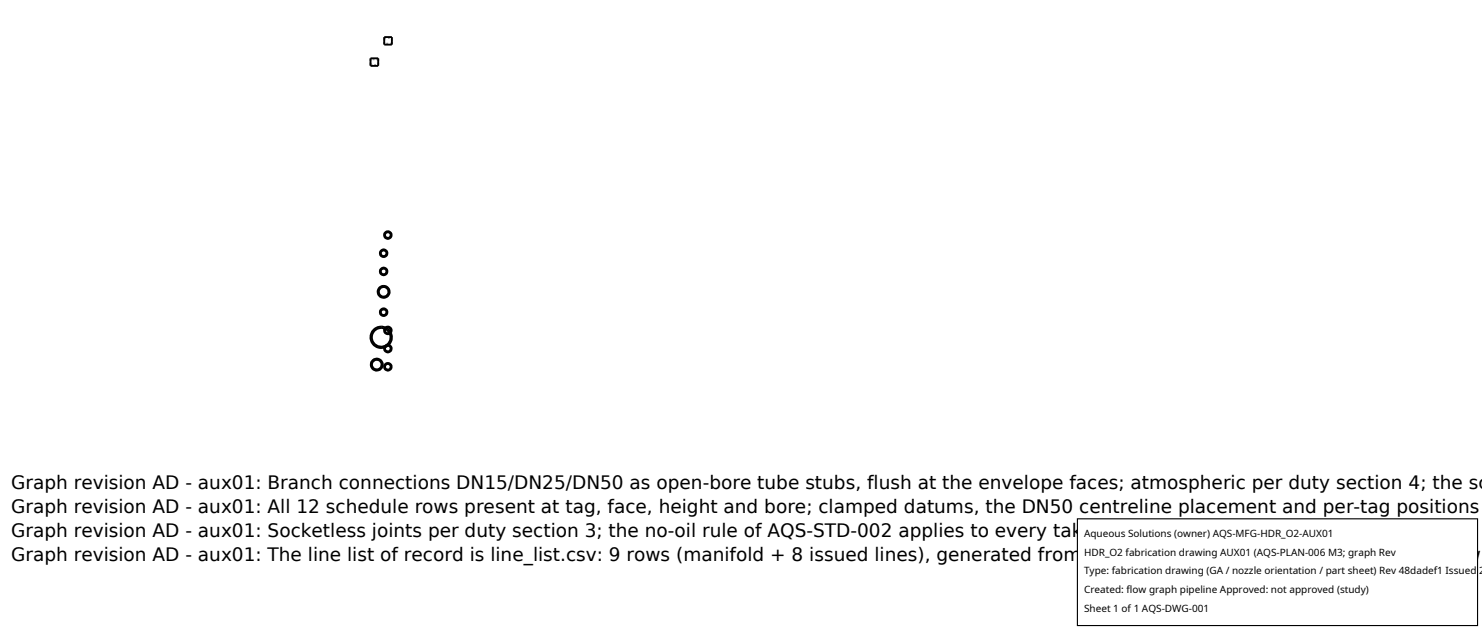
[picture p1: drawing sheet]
<svg xmlns="http://www.w3.org/2000/svg" width="212mm" height="90mm" viewBox="0 0 212 90" stroke-linecap="round" stroke-linejoin="round" font-family="sans-serif">
<defs><g id="words">
<g font-size="2.6">
<text x="1.6" y="69.8">Graph revision AD - aux01: Branch connections DN15/DN25/DN50 as open-bore tube stubs, flush at the envelope faces; atmospheric per duty section 4; the sc</text>
<text x="1.6" y="73.3">Graph revision AD - aux01: All 12 schedule rows present at tag, face, height and bore; clamped datums, the DN50 centreline placement and per-tag positions</text>
<text x="1.6" y="76.7">Graph revision AD - aux01: Socketless joints per duty section 3; the no-oil rule of AQS-STD-002 applies to every take-off</text>
<text x="1.6" y="80.2">Graph revision AD - aux01: The line list of record is line_list.csv: 9 rows (manifold + 8 issued lines), generated from the graph edges and AQS-PIP-004; no new</text>
</g>
<g font-size="1.4">
<text x="154.8" y="76.6">Aqueous Solutions (owner) AQS-MFG-HDR_O2-AUX01</text>
<text x="154.8" y="79.3">HDR_O2 fabrication drawing AUX01 (AQS-PLAN-006 M3; graph Rev</text>
<text x="154.8" y="82">Type: fabrication drawing (GA / nozzle orientation / part sheet) Rev 48dadef1 Issued 2</text>
<text x="154.8" y="84.7">Created: flow graph pipeline Approved: not approved (study)</text>
<text x="154.8" y="87.4">Sheet 1 of 1 AQS-DWG-001</text>
</g>
</g></defs>
<g fill="none" stroke="#a0a0a0" stroke-width=".26" stroke-dasharray=".3 .3" stroke-linecap="butt">
<path d="M52.9 8.3v1.1M52.9 8.5v.8M52.9 9.3v-.8M52.9 9.3h1.1M54 8.3v1.1M54 8.5h-1.1M54 8.5v.8M54 9.3v-.8M54.9 6.4v-1.1M54.9 5.4h1.1M54.9 5.4v.8M54.9 6.2v-.8"/>
<path d="M56 6.4v-1.1M56 5.4v.8M56 6.2v-.8M56 6.2h-1.1M54.8 38.2l-.4 .2-.1 .4 .1 .4 .4 .1 .4-.2 .1-.4-.1-.3-.4-.2M54.8 38.4l-.3 .1-.1 .2 .1 .3 .3 .2 .3-.2 .1-.2-.1-.3-.3-.1M54.8 35.6l-.4 .2-.1 .3 .1 .4 .4 .2 .4-.1 .1-.4-.1-.4-.4-.2M54.8 35.8l-.3 .1-.1 .3 .1 .3 .3 .1 .3-.2 .1-.2-.1-.3-.3-.1M55.4 33l-.4 .2-.1 .4 .1 .4 .4 .1 .4-.2 .1-.3-.1-.4-.4-.2M55.4 33.2l-.3 .1-.1 .3 .1 .3 .3 .1 .3-.2 .1-.3-.1-.2-.3-.1M53.8 51.2l.6 .3 .3 .5-.3 .6-.6 .3-.6-.2-.2-.6 .2-.6 .6-.3M53.8 51.4l.5 .2 .2 .5-.2 .5-.5 .1-.5-.2-.2-.5 .3-.4 .4-.2"/>
<path d="M54.4 46.6l.7 .2 .5 .3 .3 .5 .1 .6-.2 .6-.3 .4-.5 .4-.6 .1-.6-.1-.5-.4-.3-.5-.1-.6 .1-.6 .4-.4 .4-.3 .6-.2M54.4 46.8l.6 .2 .4 .2 .3 .5 .1 .5-.1 .5-.3 .4-.5 .3-.5 .1-.5-.1-.4-.3-.3-.5-.1-.5 .1-.5 .3-.4 .4-.3 .5-.1M54.8 44l-.4 .2-.1 .4 .1 .4 .4 .1 .4-.1 .1-.5-.1-.3-.4-.2M54.8 44.2l-.3 .1-.1 .3 .1 .3 .3 .1 .3-.2 .1-.2-.1-.3-.3-.1M54.8 40.8l-.6 .3-.3 .6 .3 .6 .6 .2 .6-.2 .2-.7-.2-.5-.6-.3M54.8 41l-.5 .2-.2 .5 .2 .5 .5 .2 .5-.3 .2-.5-.2-.4-.5-.2M54.9 46.9l.1 .1M55 46.8h.2M55.1 49.6h-.2M55.4 51.8l-.4 .2-.1 .4 .1 .4 .4 .1 .4-.1 .1-.4-.1-.4-.4-.2M55.4 52l-.3 .1-.1 .3 .1 .3 .3 .1 .3-.1 .1-.3-.1-.3-.3-.1M55.4 49.2l-.4 .2-.1 .4 .1 .4 .4 .1 .4-.1 .1-.4-.1-.4-.4-.2"/>
<path d="M55.4 49.4l-.3 .1-.1 .3 .1 .3 .3 .1 .3-.2 .1-.2-.1-.3-.3-.1M55.4 46.6l-.4 .2-.1 .4 .1 .4 .4 .1 .4-.2 .1-.3-.1-.4-.4-.2M55.4 46.8l-.3 .1-.1 .3 .1 .3 .3 .1 .3-.1 .1-.3-.1-.3-.3-.1M55.5 49.2l-.1 .2M55.6 47.5l.1 .1M55.7 47.4l.1 .1"/>
</g>
<g fill="none" stroke="#000" stroke-width=".26">
<path d="M52.9 8.3h1.1v1.1h-1.1zM54.9 5.3h1.1v1.1h-1.1zM54.9 46.9l-.4-.1-.5 .1-.4 .2-.3 .4-.2 .4v.5l.1 .3 .3 .4 .4 .3 .4 .1 .5-.1 .4-.1 .3-.4 .2-.4 .1-.5-.1-.4M55 47l.6 .5M55 46.8l-.7-.2-.7 .3-.5 .5-.2 .6 .1 .7 .5 .6 .6 .4 .8-.1M55.2 46.8l.5 .6M55.4 49.4l-.3 .2M55.8 47.5l.2 .4-.1 .5-.1 .5-.3 .3"/>
<circle cx="54.8" cy="36.2" r=".4"/>
<circle cx="54.8" cy="38.8" r=".4"/>
<circle cx="54.8" cy="36.2" r=".54"/>
<circle cx="54.8" cy="38.8" r=".54"/>
<circle cx="55.4" cy="33.6" r=".4"/>
<circle cx="55.4" cy="33.6" r=".54"/>
<circle cx="53.8" cy="52.1" r=".68"/>
<circle cx="53.8" cy="52.1" r=".85"/>
<circle cx="54.8" cy="44.6" r=".4"/>
<circle cx="54.8" cy="44.6" r=".54"/>
<circle cx="54.8" cy="41.7" r=".68"/>
<circle cx="54.8" cy="41.7" r=".85"/>
<circle cx="55.4" cy="52.4" r=".54"/>
<circle cx="55.4" cy="47.2" r=".4"/>
<circle cx="55.4" cy="49.8" r=".4"/>
<circle cx="55.4" cy="52.4" r=".4"/>
<circle cx="55.4" cy="47.2" r=".54"/>
<circle cx="55.4" cy="49.8" r=".54"/>
</g>
<path d="M153.9 74.1h57.1v15.2h-57.1z" fill="#fff" stroke="#000" stroke-width=".16"/>
<use href="#words"/>
</svg>
